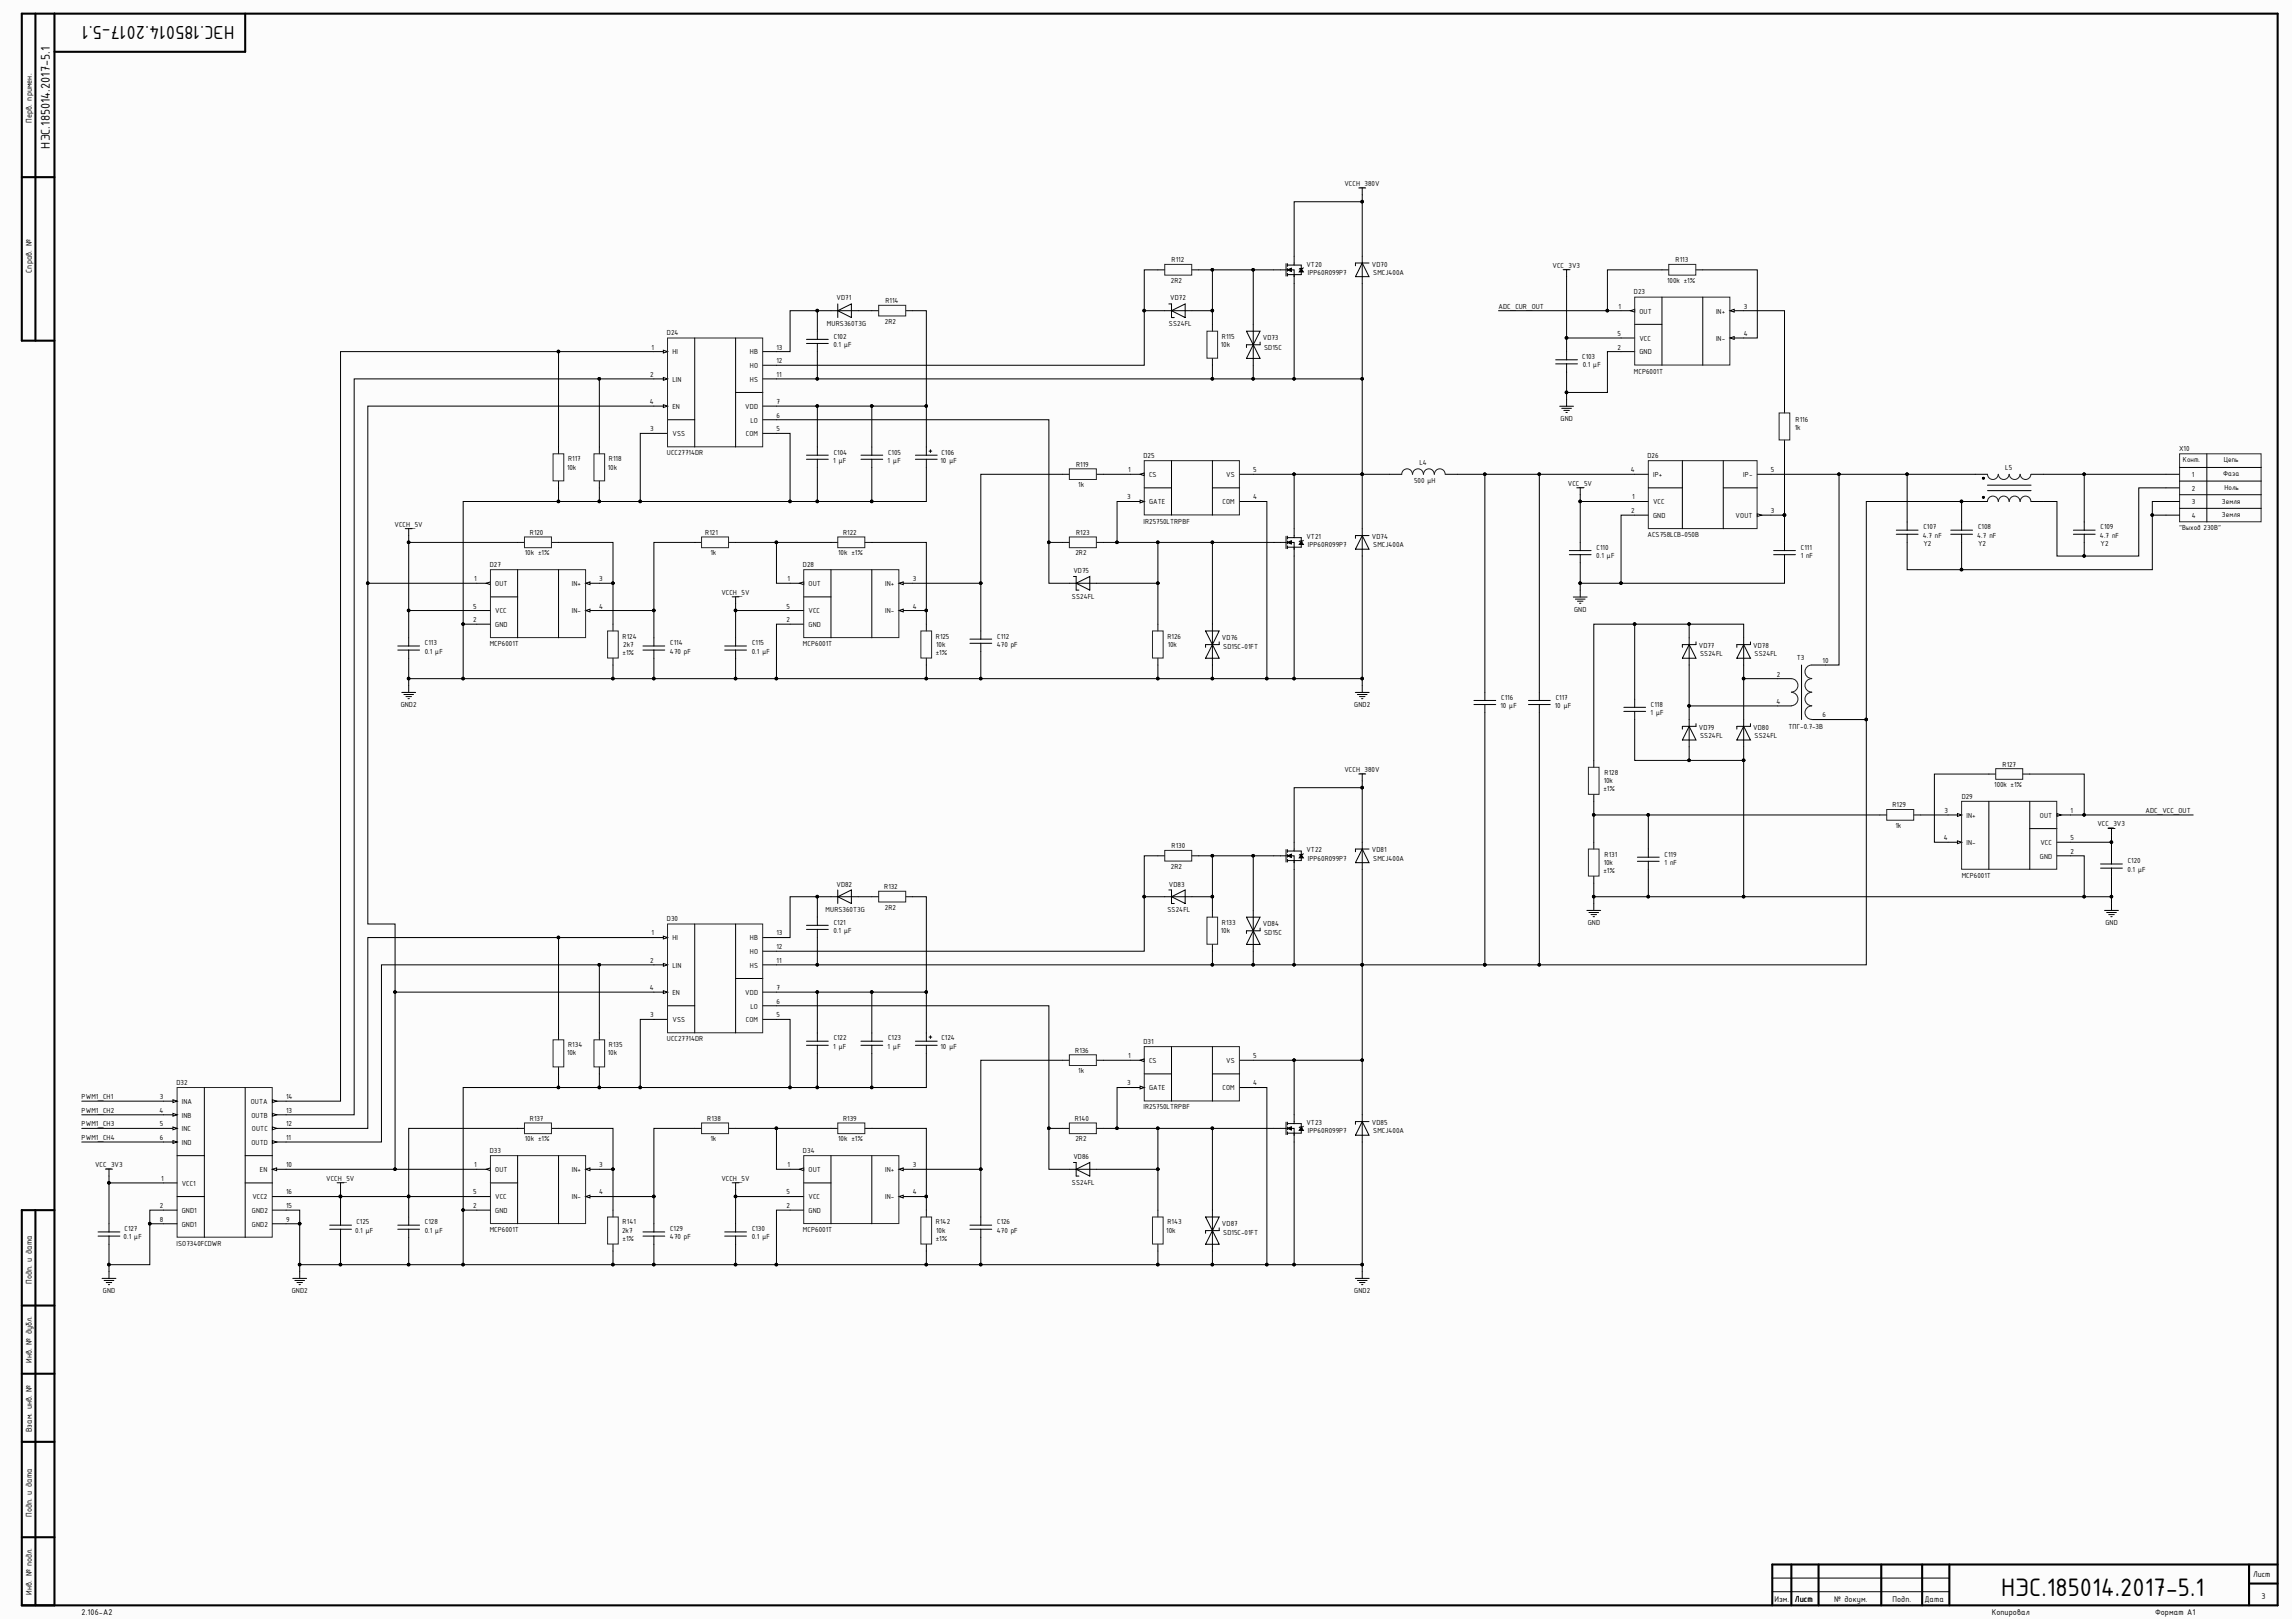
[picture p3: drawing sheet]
<svg xmlns="http://www.w3.org/2000/svg" width="841mm" height="594mm" viewBox="0 0 841 594" stroke-linecap="round" stroke-linejoin="round" font-family="sans-serif">
<defs><g id="words">
<text font-size="10" x="733" y="584.5">НЭС.185014.2017-5.1</text>
<text font-size="7.4" x="85.9" y="9.4" transform="rotate(-180 85.9 9.4)">НЭС.185014.2017-5.1</text>
<text font-size="5" x="18.3" y="54.4" transform="rotate(-90 18.3 54.4)">НЭС.185014.2017-5.1</text>
<g font-size="3.3">
<text x="11.7" y="45" transform="rotate(-90 11.7 45)">Перв. примен.</text>
<text x="11.7" y="99.8" transform="rotate(-90 11.7 99.8)">Справ. №</text>
<text x="11.7" y="470.2" transform="rotate(-90 11.7 470.2)">Подп. и дата</text>
<text x="11.7" y="499.2" transform="rotate(-90 11.7 499.2)">Инв. № дубл.</text>
<text x="11.7" y="524.6" transform="rotate(-90 11.7 524.6)">Взам. инв. №</text>
<text x="11.7" y="555.5" transform="rotate(-90 11.7 555.5)">Подп. и дата</text>
<text x="825.3" y="577.7">Лист</text>
<text x="11.7" y="584" transform="rotate(-90 11.7 584)">Инв. № подл.</text>
<text x="650.1" y="586.6">Изм.</text>
<text x="671.9" y="586.6">№ докум.</text>
<text x="693.2" y="586.6">Подп.</text>
<text x="704.9" y="586.6">Дата</text>
<text x="828.3" y="585.6">3</text>
<text x="29.9" y="591.6">2.106-A2</text>
<text x="729.6" y="591.6">Копировал</text>
<text x="789.4" y="591.6">Формат А1</text>
</g>
<text font-size="3.2" x="657.5" y="586.6">Лист</text>
<g font-size="2.9">
<text x="492.5" y="68.1">VCCH_380V</text>
<text x="429.2" y="96.1">R112</text>
<text x="478.5" y="97.6">VT20</text>
<text x="479" y="100.6">IPP60R099P7</text>
<text x="502.5" y="97.6">VD70</text>
<text x="503" y="100.6">SMCJ400A</text>
<text x="568.7" y="98">VCC_3V3</text>
<text x="613.8" y="96.1">R113</text>
<text x="428.9" y="103.6">2R2</text>
<text x="598.5" y="107.8">D23</text>
<text x="610.7" y="103.6">100k ±1%</text>
<text x="306.4" y="110">VD71</text>
<text x="324.3" y="111.1">R114</text>
<text x="428.7" y="110">VD72</text>
<text x="548.9" y="113.1">ADC_CUR_OUT</text>
<text x="592.8" y="113.1">1</text>
<text x="638.7" y="113.1">3</text>
<text x="302.9" y="119.5">MURS360T3G</text>
<text x="324.1" y="118.6">2R2</text>
<text x="428.2" y="119.5">SS24FL</text>
<text x="600.5" y="114.9">OUT</text>
<text x="628.6" y="114.9">IN+</text>
<text x="244.3" y="122.8">D24</text>
<text x="305.4" y="124.1">C102</text>
<text x="447.6" y="124.1">R115</text>
<text x="462.5" y="124.6">VD73</text>
<text x="592.5" y="123.1">5</text>
<text x="600.5" y="124.8">VCC</text>
<text x="628.6" y="124.8">IN-</text>
<text x="638.7" y="123.1">4</text>
<text x="238.6" y="128">1</text>
<text x="246.3" y="129.8">HI</text>
<text x="274.7" y="129.8">HB</text>
<text x="284.4" y="128">13</text>
<text x="305.3" y="127">0.1 μF</text>
<text x="447.2" y="127">10k</text>
<text x="463.1" y="128">SD15C</text>
<text x="579.6" y="131.5">C103</text>
<text x="592.5" y="128">2</text>
<text x="600.5" y="129.8">GND</text>
<text x="274.7" y="134.8">HO</text>
<text x="284.4" y="133">12</text>
<text x="579.7" y="134.6">0.1 μF</text>
<text x="598.5" y="136.8">MCP6001T</text>
<text x="238.2" y="138">2</text>
<text x="246.3" y="139.8">LIN</text>
<text x="274.7" y="139.8">HS</text>
<text x="284.4" y="138">11</text>
<text x="238" y="148">4</text>
<text x="246.3" y="149.8">EN</text>
<text x="273" y="149.8">VDD</text>
<text x="284.4" y="148">7</text>
<text x="274.9" y="154.8">LO</text>
<text x="284.4" y="153">6</text>
<text x="571.6" y="154.2">GND</text>
<text x="657.7" y="154.5">R116</text>
<text x="238.2" y="158">3</text>
<text x="246.3" y="159.7">VSS</text>
<text x="273.2" y="159.7">COM</text>
<text x="284.4" y="158">5</text>
<text x="657.4" y="157.5">1k</text>
<text x="244.3" y="166.8">UCC27714DR</text>
<text x="305.4" y="166.5">C104</text>
<text x="325.3" y="166.5">C105</text>
<text x="344.8" y="166.5">C106</text>
<text x="418.9" y="167.7">D25</text>
<text x="603.5" y="167.7">D26</text>
<text x="798.2" y="165.2">X10</text>
<text x="207.7" y="172">10k</text>
<text x="208.1" y="169">R117</text>
<text x="222.7" y="172">10k</text>
<text x="223.1" y="169">R118</text>
<text x="305.2" y="169.5">1 μF</text>
<text x="325.2" y="169.5">1 μF</text>
<text x="344.5" y="169.5">10 μF</text>
<text x="394.2" y="171">R119</text>
<text x="413.2" y="172.9">1</text>
<text x="459.1" y="172.9">5</text>
<text x="519.9" y="170.5">L4</text>
<text x="597.3" y="172.9">4</text>
<text x="648.7" y="172.9">5</text>
<text x="734.6" y="172">L5</text>
<text x="799.6" y="169.2">Конт.</text>
<text x="814.6" y="169.2">Цепь</text>
<text x="394.9" y="178.4">1k</text>
<text x="420.9" y="174.7">CS</text>
<text x="449.1" y="174.7">VS</text>
<text x="518" y="177">500 μH</text>
<text x="574.3" y="177.9">VCC_5V</text>
<text x="605.5" y="174.7">IP+</text>
<text x="638.6" y="174.7">IP-</text>
<text x="802.9" y="174.7">1</text>
<text x="802.9" y="179.7">2</text>
<text x="814.3" y="174.4">Фаза</text>
<text x="814.8" y="179.4">Ноль</text>
<text x="412.9" y="182.9">3</text>
<text x="420.9" y="184.8">GATE</text>
<text x="447.8" y="184.8">COM</text>
<text x="459.1" y="182.9">4</text>
<text x="597.8" y="182.9">1</text>
<text x="605.5" y="184.8">VCC</text>
<text x="802.9" y="184.8">3</text>
<text x="813.9" y="184.4">Земля</text>
<text x="418.9" y="191.8">IR25750LTRPBF</text>
<text x="597.5" y="188">2</text>
<text x="605.5" y="189.7">GND</text>
<text x="635.8" y="189.7">VOUT</text>
<text x="648.7" y="188">3</text>
<text x="802.9" y="189.7">4</text>
<text x="813.9" y="189.4">Земля</text>
<text x="144.5" y="192.9">VCCH_5V</text>
<text x="194.1" y="195.9">R120</text>
<text x="258.3" y="195.9">R121</text>
<text x="308.8" y="195.9">R122</text>
<text x="394.2" y="195.9">R123</text>
<text x="478.5" y="197.4">VT21</text>
<text x="502.5" y="197.4">VD74</text>
<text x="603.5" y="196.8">ACS758LCB-050B</text>
<text x="704.3" y="196.9">4.7 nF</text>
<text x="704.6" y="193.9">C107</text>
<text x="724.2" y="196.9">4.7 nF</text>
<text x="724.6" y="193.9">C108</text>
<text x="769.2" y="196.9">4.7 nF</text>
<text x="769.5" y="193.9">C109</text>
<text x="798.2" y="194.2">&quot;Выход 230В&quot;</text>
<text x="192.2" y="203.4">10k ±1%</text>
<text x="260.3" y="203.4">1k</text>
<text x="307" y="203.4">10k ±1%</text>
<text x="393.9" y="203.4">2R2</text>
<text x="479" y="200.4">IPP60R099P7</text>
<text x="503" y="200.4">SMCJ400A</text>
<text x="584.8" y="201.4">C110</text>
<text x="659.7" y="201.4">C111</text>
<text x="704.6" y="199.9">Y2</text>
<text x="724.6" y="199.9">Y2</text>
<text x="769.5" y="199.9">Y2</text>
<text x="179.4" y="207.7">D27</text>
<text x="294.1" y="207.7">D28</text>
<text x="393.2" y="209.9">VD75</text>
<text x="584.7" y="204.4">0.1 μF</text>
<text x="659.6" y="204.4">1 nF</text>
<text x="173.7" y="212.9">1</text>
<text x="181.4" y="214.7">OUT</text>
<text x="209.5" y="214.7">IN+</text>
<text x="219.5" y="212.9">3</text>
<text x="288.5" y="212.9">1</text>
<text x="296.2" y="214.7">OUT</text>
<text x="324.2" y="214.7">IN+</text>
<text x="334.4" y="212.9">3</text>
<text x="264.2" y="217.8">VCCH_5V</text>
<text x="392.7" y="219.4">SS24FL</text>
<text x="173.3" y="227.9">2</text>
<text x="173.3" y="222.9">5</text>
<text x="181.4" y="224.7">VCC</text>
<text x="209.5" y="224.7">IN-</text>
<text x="219.5" y="222.9">4</text>
<text x="288.1" y="227.9">2</text>
<text x="288.1" y="222.9">5</text>
<text x="296.2" y="224.7">VCC</text>
<text x="324.2" y="224.7">IN-</text>
<text x="334.4" y="222.9">4</text>
<text x="576.6" y="224">GND</text>
<text x="181.4" y="229.6">GND</text>
<text x="228.1" y="233.9">R124</text>
<text x="296.2" y="229.6">GND</text>
<text x="342.8" y="233.9">R125</text>
<text x="365.3" y="233.9">C112</text>
<text x="427.7" y="233.9">R126</text>
<text x="155.6" y="239.4">0.1 μF</text>
<text x="155.6" y="236.3">C113</text>
<text x="179.4" y="236.7">MCP6001T</text>
<text x="228.1" y="239.9">±1%</text>
<text x="228.3" y="236.8">2k7</text>
<text x="245.4" y="239.4">470 pF</text>
<text x="245.5" y="236.3">C114</text>
<text x="275.4" y="239.4">0.1 μF</text>
<text x="275.5" y="236.3">C115</text>
<text x="294.1" y="236.7">MCP6001T</text>
<text x="342.8" y="239.9">±1%</text>
<text x="342.9" y="236.8">10k</text>
<text x="365.1" y="236.8">470 pF</text>
<text x="427.7" y="236.8">10k</text>
<text x="447.6" y="234.4">VD76</text>
<text x="448.1" y="237.8">SD15C-01FT</text>
<text x="622.3" y="237.3">VD77</text>
<text x="642.2" y="237.3">VD78</text>
<text x="622.8" y="240.4">SS24FL</text>
<text x="642.7" y="240.4">SS24FL</text>
<text x="658.2" y="241.8">T3</text>
<text x="667.6" y="242.8">10</text>
<text x="650.9" y="247.8">2</text>
<text x="549.9" y="256.3">C116</text>
<text x="569.9" y="256.3">C117</text>
<text x="650.7" y="257.8">4</text>
<text x="146.8" y="259">GND2</text>
<text x="496.1" y="259">GND2</text>
<text x="549.6" y="259.3">10 μF</text>
<text x="569.5" y="259.3">10 μF</text>
<text x="604.6" y="261.8">1 μF</text>
<text x="604.8" y="258.8">C118</text>
<text x="667.6" y="262.8">6</text>
<text x="622.3" y="267.3">VD79</text>
<text x="642.2" y="267.3">VD80</text>
<text x="655.1" y="267.1">ТПГ-0.7-3В</text>
<text x="622.8" y="270.3">SS24FL</text>
<text x="642.7" y="270.3">SS24FL</text>
<text x="733.5" y="280.8">R127</text>
<text x="492.5" y="282.7">VCCH_380V</text>
<text x="587.4" y="286.8">10k</text>
<text x="587.8" y="283.7">R128</text>
<text x="587.4" y="289.7">±1%</text>
<text x="718.6" y="292.5">D29</text>
<text x="730.5" y="288.3">100k ±1%</text>
<text x="693.2" y="295.7">R129</text>
<text x="712.2" y="297.8">3</text>
<text x="720.4" y="299.5">IN+</text>
<text x="747.2" y="299.5">OUT</text>
<text x="758.5" y="297.8">1</text>
<text x="785.9" y="297.8">ADC_VCC_OUT</text>
<text x="694.3" y="303.3">1k</text>
<text x="768.3" y="302.7">VCC_3V3</text>
<text x="429.2" y="310.7">R130</text>
<text x="712.1" y="307.7">4</text>
<text x="720.4" y="309.5">IN-</text>
<text x="747.4" y="309.5">VCC</text>
<text x="758.5" y="307.7">5</text>
<text x="478.5" y="312.2">VT22</text>
<text x="479" y="315.3">IPP60R099P7</text>
<text x="502.5" y="312.2">VD81</text>
<text x="503" y="315.3">SMCJ400A</text>
<text x="587.4" y="316.7">10k</text>
<text x="587.8" y="313.7">R131</text>
<text x="609.7" y="313.7">C119</text>
<text x="609.7" y="316.7">1 nF</text>
<text x="747.2" y="314.5">GND</text>
<text x="758.5" y="312.7">2</text>
<text x="779.4" y="316.2">C120</text>
<text x="428.9" y="318.2">2R2</text>
<text x="587.4" y="319.7">±1%</text>
<text x="718.6" y="321.5">MCP6001T</text>
<text x="779.3" y="319.2">0.1 μF</text>
<text x="306.4" y="324.7">VD82</text>
<text x="323.9" y="325.7">R132</text>
<text x="428.2" y="324.7">VD83</text>
<text x="302.4" y="334.2">MURS360T3G</text>
<text x="324.1" y="333.2">2R2</text>
<text x="427.7" y="334.2">SS24FL</text>
<text x="244.3" y="337.4">D30</text>
<text x="305.3" y="341.7">0.1 μF</text>
<text x="305.4" y="338.7">C121</text>
<text x="447.2" y="341.7">10k</text>
<text x="447.6" y="338.7">R133</text>
<text x="462.5" y="339.2">VD84</text>
<text x="581.6" y="338.8">GND</text>
<text x="771.2" y="338.8">GND</text>
<text x="238.6" y="342.6">1</text>
<text x="246.3" y="344.4">HI</text>
<text x="274.7" y="344.4">HB</text>
<text x="284.4" y="347.6">12</text>
<text x="284.4" y="342.6">13</text>
<text x="463.1" y="342.6">SD15C</text>
<text x="238.2" y="352.6">2</text>
<text x="274.7" y="349.4">HO</text>
<text x="284.4" y="352.6">11</text>
<text x="246.3" y="354.4">LIN</text>
<text x="274.7" y="354.4">HS</text>
<text x="238" y="362.7">4</text>
<text x="246.3" y="364.4">EN</text>
<text x="273" y="364.4">VDD</text>
<text x="284.4" y="362.7">7</text>
<text x="274.9" y="369.4">LO</text>
<text x="284.4" y="367.7">6</text>
<text x="238.2" y="372.6">3</text>
<text x="246.3" y="374.4">VSS</text>
<text x="273.2" y="374.4">COM</text>
<text x="284.4" y="372.6">5</text>
<text x="208.1" y="383.6">R134</text>
<text x="223.1" y="383.6">R135</text>
<text x="244.3" y="381.4">UCC27714DR</text>
<text x="305.4" y="381.1">C122</text>
<text x="325.3" y="381.1">C123</text>
<text x="344.8" y="381.1">C124</text>
<text x="418.9" y="382.4">D31</text>
<text x="207.7" y="386.6">10k</text>
<text x="222.7" y="386.6">10k</text>
<text x="305.2" y="384.1">1 μF</text>
<text x="325.2" y="384.1">1 μF</text>
<text x="344.5" y="384.1">10 μF</text>
<text x="393.9" y="385.6">R136</text>
<text x="413.2" y="387.6">1</text>
<text x="420.9" y="389.4">CS</text>
<text x="449.1" y="389.4">VS</text>
<text x="459.1" y="387.6">5</text>
<text x="394.9" y="393.1">1k</text>
<text x="64.6" y="397.3">D32</text>
<text x="412.9" y="397.6">3</text>
<text x="420.9" y="399.3">GATE</text>
<text x="447.8" y="399.3">COM</text>
<text x="459.1" y="397.6">4</text>
<text x="29.9" y="402.6">PWM1_CH1</text>
<text x="29.9" y="407.5">PWM1_CH2</text>
<text x="58.4" y="407.5">4</text>
<text x="58.6" y="402.6">3</text>
<text x="66.6" y="404.3">INA</text>
<text x="91.9" y="404.3">OUTA</text>
<text x="104.8" y="407.5">13</text>
<text x="104.8" y="402.6">14</text>
<text x="418.9" y="406.4">IR25750LTRPBF</text>
<text x="29.9" y="412.5">PWM1_CH3</text>
<text x="58.6" y="412.5">5</text>
<text x="66.6" y="409.3">INB</text>
<text x="92.1" y="409.3">OUTB</text>
<text x="104.8" y="412.5">12</text>
<text x="194.1" y="410.5">R137</text>
<text x="259.1" y="410.5">R138</text>
<text x="308.8" y="410.5">R139</text>
<text x="393.7" y="410.5">R140</text>
<text x="478.5" y="412">VT23</text>
<text x="502.5" y="412">VD85</text>
<text x="29.9" y="417.5">PWM1_CH4</text>
<text x="58.6" y="417.5">6</text>
<text x="66.6" y="414.3">INC</text>
<text x="66.6" y="419.3">IND</text>
<text x="92.1" y="419.3">OUTD</text>
<text x="92.3" y="414.3">OUTC</text>
<text x="104.8" y="417.5">11</text>
<text x="192.2" y="418">10k ±1%</text>
<text x="260.3" y="418">1k</text>
<text x="307" y="418">10k ±1%</text>
<text x="393.9" y="418">2R2</text>
<text x="479" y="415.1">IPP60R099P7</text>
<text x="503" y="415.1">SMCJ400A</text>
<text x="179.4" y="422.3">D33</text>
<text x="294.1" y="422.3">D34</text>
<text x="393.2" y="424.5">VD86</text>
<text x="34.8" y="427.5">VCC_3V3</text>
<text x="95.2" y="429.3">EN</text>
<text x="104.8" y="427.5">10</text>
<text x="173.7" y="427.5">1</text>
<text x="181.4" y="429.3">OUT</text>
<text x="209.5" y="429.3">IN+</text>
<text x="219.5" y="427.5">3</text>
<text x="288.5" y="427.5">1</text>
<text x="296.2" y="429.3">OUT</text>
<text x="324.2" y="429.3">IN+</text>
<text x="334.4" y="427.5">3</text>
<text x="59" y="432.5">1</text>
<text x="66.6" y="434.3">VCC1</text>
<text x="104.8" y="437.5">16</text>
<text x="119.5" y="432.5">VCCH_5V</text>
<text x="173.3" y="437.5">5</text>
<text x="219.5" y="437.5">4</text>
<text x="264.2" y="432.5">VCCH_5V</text>
<text x="288.1" y="437.5">5</text>
<text x="334.4" y="437.5">4</text>
<text x="392.7" y="434">SS24FL</text>
<text x="58.6" y="442.5">2</text>
<text x="92.4" y="439.2">VCC2</text>
<text x="104.8" y="442.5">15</text>
<text x="173.3" y="442.5">2</text>
<text x="181.4" y="439.2">VCC</text>
<text x="209.5" y="439.2">IN-</text>
<text x="288.1" y="442.5">2</text>
<text x="296.2" y="439.2">VCC</text>
<text x="324.2" y="439.2">IN-</text>
<text x="58.6" y="447.5">8</text>
<text x="66.6" y="444.2">GND1</text>
<text x="66.6" y="449.3">GND1</text>
<text x="92.3" y="449.3">GND2</text>
<text x="92.3" y="444.2">GND2</text>
<text x="104.8" y="447.5">9</text>
<text x="130.6" y="448.5">C125</text>
<text x="155.6" y="448.5">C128</text>
<text x="181.4" y="444.2">GND</text>
<text x="228.1" y="448.5">R141</text>
<text x="296.2" y="444.2">GND</text>
<text x="342.8" y="448.5">R142</text>
<text x="365.3" y="448.5">C126</text>
<text x="427.7" y="448.5">R143</text>
<text x="447.6" y="449">VD87</text>
<text x="45.3" y="453.9">0.1 μF</text>
<text x="45.6" y="451">C127</text>
<text x="130.1" y="451.5">0.1 μF</text>
<text x="155.6" y="451.5">0.1 μF</text>
<text x="179.4" y="451.3">MCP6001T</text>
<text x="227.9" y="451.5">2k7</text>
<text x="228.1" y="454.5">±1%</text>
<text x="245.4" y="453.9">470 pF</text>
<text x="245.5" y="451">C129</text>
<text x="275.4" y="453.9">0.1 μF</text>
<text x="275.5" y="451">C130</text>
<text x="294.1" y="451.3">MCP6001T</text>
<text x="342.8" y="454.5">±1%</text>
<text x="342.9" y="451.5">10k</text>
<text x="365.1" y="451.5">470 pF</text>
<text x="427.2" y="451.5">10k</text>
<text x="448.1" y="452.5">SD15C-01FT</text>
<text x="64.6" y="456.3">ISO7340FCDWR</text>
<text x="37.7" y="473.6">GND</text>
<text x="106.9" y="473.6">GND2</text>
<text x="496.1" y="473.6">GND2</text>
</g>
</g></defs>
<path d="M0 0h839.2v592.9h-839.2z" fill="#fcfcfc"/>
<g fill="none" stroke="#000" stroke-width=".76">
<path d="M13 5v119.8M19.9 5v583M89.8 5v14h-69.9M8 64.9h11.9M19.9 124.8h-11.9v-119.8h826.3v583h-826.3v-144.8h11.9M13 443.2v144.8M8 478.2h11.9M8 503.1h11.9M8 528.1h11.9M8 563h11.9M656.2 573v15M666.1 573v15"/>
<path d="M689.1 573v15M704.1 573v15M714.1 573v15M823.8 573v15M823.8 580h10.5M834.3 573h-185.1v15"/>
</g>
<path d="M74.9 398.3v54.9M89.8 398.3v54.9M59.9 403.3h5M59.9 433.3h5M59.9 443.2h5M649.2 578h64.9M649.2 583h64.9" fill="none" stroke="#000" stroke-width=".37"/>
<path d="M64.9 398.3h34.8v54.8h-34.8z" fill="none" stroke="#262626" stroke-width=".37"/>
<path d="M63.3 402.8l1.6 .5-1.6 .5z" fill="#fcfcfc"/>
<path d="M59.9 408.3h5M63.3 402.8l1.6 .5-1.6 .5z" fill="none" stroke="#000" stroke-width=".37"/>
<path d="M63.3 407.8l1.6 .5-1.6 .5z" fill="#fcfcfc"/>
<path d="M59.9 413.3h5M63.3 407.8l1.6 .5-1.6 .5z" fill="none" stroke="#000" stroke-width=".37"/>
<path d="M63.3 412.8l1.6 .5-1.6 .5z" fill="#fcfcfc"/>
<path d="M59.9 418.3h5M63.3 412.8l1.6 .5-1.6 .5z" fill="none" stroke="#000" stroke-width=".37"/>
<path d="M63.3 417.8l1.6 .5-1.6 .5z" fill="#fcfcfc"/>
<path d="M63.3 417.8l1.6 .5-1.6 .5zM99.8 428.3h5M59.9 448.2h5M99.8 448.2h5" fill="none" stroke="#000" stroke-width=".37"/>
<path d="M99.8 428.3l1.5-.5v1z" fill="#fcfcfc"/>
<path d="M99.8 418.3h5M99.8 428.3l1.5-.5v1z" fill="none" stroke="#000" stroke-width=".37"/>
<path d="M99.8 417.8l1.5 .5-1.5 .5z" fill="#fcfcfc"/>
<path d="M99.8 417.8l1.5 .5-1.5 .5zM99.8 413.3h5" fill="none" stroke="#000" stroke-width=".37"/>
<path d="M99.8 412.8l1.5 .5-1.5 .5z" fill="#fcfcfc"/>
<path d="M99.8 412.8l1.5 .5-1.5 .5zM99.8 408.3h5" fill="none" stroke="#000" stroke-width=".37"/>
<path d="M99.8 407.8l1.5 .5-1.5 .5z" fill="#fcfcfc"/>
<path d="M99.8 407.8l1.5 .5-1.5 .5zM99.8 403.3h5" fill="none" stroke="#000" stroke-width=".37"/>
<path d="M99.8 402.8l1.5 .5-1.5 .5z" fill="#fcfcfc"/>
<g fill="none" stroke="#000" stroke-width=".37">
<path d="M414.2 388.3h4.9M29.9 403.3h30M29.9 408.3h30M29.9 413.3h30M29.9 418.3h30M99.8 402.8l1.5 .5-1.5 .5zM391.7 413.3h-7.5v15h39.9v17.4M401.7 413.3h22.4M444.1 413.3h-20v15M471.1 413.3h-27v44.9M471.1 411v4.6M471.5 413.3l1.5-.6v1.2z"/>
<path d="M471.6 411v1M471.6 412.8v1M471.6 414.5v1.1M471.6 413.3h2.5v2.5M474.1 408.3v3.2h-2.5M474.1 415v48.2M474.1 411.5h2.6v1.3M476.7 412.8l.7 1.2h-1.5zM476.7 414v1h-5.1M477.4 412.5l-1.5 .5M38.7 428.2h2.5M39.9 428.2v5.1"/>
<path d="M59.9 433.3h-20v17.9M64.9 438.3h10M64.9 423.3h10M89.8 423.3h10M89.8 433.3h10M99.8 438.3h24.9v10.4M123.5 433.2h2.5M124.7 433.2v2.5M393.2 425.8h1v5h1M394.2 428.3l5-2.5v5zM35.9 452.7h8M35.9 451.2h8"/>
<path d="M54.9 448.2v15h-15v-10.5M59.9 443.2h-5v5h5M99.8 443.2h10v5h-5M109.8 448.2v20M120.8 450.2h7.9M120.8 448.7h7.9M124.7 450.2v13h-14.9M424.1 455.7v7.5h20M441.6 445.7h5l-2.5 5zM444.1 450.7l2.5 5h-5zM446.6 449.7v1h-5v1M37.4 468.2h5.1"/>
<path d="M38.2 469h3.5M38.9 469.7h2M39.7 470.5h.5M39.9 463.2v5M107.3 468.2h5M108 469h3.6M108.8 469.7h2M109.5 470.5h.5"/>
</g>
<g fill="#000" stroke="#000" stroke-width=".37">
<circle cx="384.2" cy="413.2" r=".47"/>
<circle cx="409.1" cy="413.2" r=".47"/>
<circle cx="424.1" cy="413.2" r=".47"/>
<circle cx="444.1" cy="413.2" r=".47"/>
<circle cx="39.9" cy="433.2" r=".47"/>
<circle cx="124.7" cy="438.2" r=".47"/>
<circle cx="424.1" cy="428.2" r=".47"/>
<circle cx="54.8" cy="448.2" r=".47"/>
<circle cx="109.7" cy="448.2" r=".47"/>
<circle cx="39.9" cy="463.2" r=".47"/>
<circle cx="109.7" cy="463.2" r=".47"/>
<circle cx="124.7" cy="463.2" r=".47"/>
<circle cx="424.1" cy="463.2" r=".47"/>
<circle cx="444.1" cy="463.2" r=".47"/>
<circle cx="474" cy="463.2" r=".47"/>
</g>
<path d="M471.5 413.3l1.5-.6v1.2zM476.7 412.8l.7 1.2h-1.5z" fill="#000"/>
<path d="M391.7 411.3h9.9v3.9h-9.9zM422.2 445.7h3.9v10h-3.9z" fill="none" stroke="#262626" stroke-width=".37"/>
<path d="M417.6 388.3l1.5-.5v1z" fill="#fcfcfc"/>
<path d="M414.2 398.3h4.9M417.6 388.3l1.5-.5v1z" fill="none" stroke="#000" stroke-width=".37"/>
<path d="M417.6 397.8l1.5 .5-1.5 .5z" fill="#fcfcfc"/>
<path d="M414.2 398.3h-5v15M417.6 397.8l1.5 .5-1.5 .5zM419.1 393.3h10M429.1 383.3v20M444.1 383.3v20M444.1 393.3h10M454.1 398.3h10v64.9M454.1 388.3h20v20M474.1 388.3h24.9v20M499 418.3v44.9h-54.9v-5M329.3 438.3h5" fill="none" stroke="#000" stroke-width=".37"/>
<path d="M419.1 383.3h34.9v19.9h-34.9z" fill="none" stroke="#262626" stroke-width=".37"/>
<g fill="#000" stroke="#000" stroke-width=".37">
<circle cx="474" cy="388.3" r=".47"/>
<circle cx="499" cy="388.3" r=".47"/>
<circle cx="409.1" cy="413.2" r=".47"/>
<circle cx="444.1" cy="463.2" r=".47"/>
<circle cx="464" cy="463.2" r=".47"/>
<circle cx="474" cy="463.2" r=".47"/>
<circle cx="499" cy="463.2" r=".47"/>
</g>
<path d="M329.3 438.3l1.6-.6v1.1z" fill="#fcfcfc"/>
<path d="M329.3 438.3l1.6-.6v1.1zM329.3 428.3h5M289.4 443.2h5" fill="none" stroke="#000" stroke-width=".37"/>
<path d="M329.3 428.3l1.6-.5v1z" fill="#fcfcfc"/>
<path d="M289.4 428.3h5M329.3 428.3l1.6-.5v1z" fill="none" stroke="#000" stroke-width=".37"/>
<path d="M292.9 428.3l1.5-.5v1z" fill="#fcfcfc"/>
<g fill="none" stroke="#000" stroke-width=".37">
<path d="M304.4 413.3h-20v15h5M319.3 413.3h20v25M214.6 438.3h4.9M269.5 435.7v2.6M292.9 428.3l1.5-.5v1zM294.4 438.3h-24.9v12.9M294.4 433.3h10M304.4 423.3v24.9M319.3 423.3v24.9M334.3 438.3h5v4.9M359.3 428.3v17.4M265.5 452.7h7.9"/>
<path d="M265.5 451.2h7.9M269.5 452.7v10.5h14.9M289.4 443.2h-5v20h54.9M359.3 453.2v10h-20v-5"/>
</g>
<path d="M294.4 423.3h34.9v24.8h-34.9z" fill="none" stroke="#262626" stroke-width=".37"/>
<g fill="#000" stroke="#000" stroke-width=".37">
<circle cx="284.4" cy="413.2" r=".47"/>
<circle cx="269.4" cy="438.2" r=".47"/>
<circle cx="339.3" cy="438.2" r=".47"/>
<circle cx="359.2" cy="428.2" r=".47"/>
<circle cx="269.4" cy="463.2" r=".47"/>
<circle cx="284.4" cy="463.2" r=".47"/>
<circle cx="339.3" cy="463.2" r=".47"/>
<circle cx="359.2" cy="463.2" r=".47"/>
</g>
<path d="M214.6 438.3l1.5-.6v1.1z" fill="#fcfcfc"/>
<path d="M214.6 438.3l1.5-.6v1.1zM214.6 428.3h4.9M174.7 443.2h4.9" fill="none" stroke="#000" stroke-width=".37"/>
<path d="M214.6 428.3l1.5-.5v1z" fill="#fcfcfc"/>
<path d="M174.7 428.3h4.9M214.6 428.3l1.5-.5v1z" fill="none" stroke="#000" stroke-width=".37"/>
<path d="M178.1 428.3l1.5-.5v1z" fill="#fcfcfc"/>
<g fill="none" stroke="#000" stroke-width=".37">
<path d="M239.5 343.4h5M391.7 388.3h-32.4v40h-25M401.7 388.3h12.5M189.6 413.3h2.5M202.1 413.3h2.5M254.5 413.3h2.5M267 413.3h17.4M499 410.8l2.5 5h-5zM499 408.3v10M501.5 410.8h-5v1M178.1 428.3l1.5-.5v1zM179.6 438.3h-29.9v10.4"/>
<path d="M179.6 433.3h10M189.6 423.3v24.9M204.6 423.3v24.9M145.7 450.2h8M145.7 448.7h8M149.7 450.2v13h20M174.7 443.2h-5v20h54.8M224.5 455.7v7.5h15v-7.5M224.5 443.2v2.5M239.5 463.2h30M359.3 463.2h64.8"/>
</g>
<path d="M391.7 386.3h9.9v4h-9.9zM192.1 411.3h9.9v3.9h-9.9zM257 411.3h9.9v3.9h-9.9zM179.6 423.3h34.9v24.8h-34.9zM222.6 445.7h3.9v10h-3.9z" fill="none" stroke="#262626" stroke-width=".37"/>
<g fill="#000" stroke="#000" stroke-width=".37">
<circle cx="284.4" cy="413.2" r=".47"/>
<circle cx="149.7" cy="438.2" r=".47"/>
<circle cx="359.2" cy="428.2" r=".47"/>
<circle cx="169.6" cy="443.2" r=".47"/>
<circle cx="149.7" cy="463.2" r=".47"/>
<circle cx="169.6" cy="463.2" r=".47"/>
<circle cx="224.5" cy="463.2" r=".47"/>
<circle cx="239.5" cy="463.2" r=".47"/>
<circle cx="269.4" cy="463.2" r=".47"/>
<circle cx="359.2" cy="463.2" r=".47"/>
<circle cx="424.1" cy="463.2" r=".47"/>
</g>
<path d="M243 342.9l1.5 .5-1.5 .5z" fill="#fcfcfc"/>
<path d="M239.5 353.4h5M243 342.9l1.5 .5-1.5 .5z" fill="none" stroke="#000" stroke-width=".37"/>
<path d="M243 352.9l1.5 .5-1.5 .5z" fill="#fcfcfc"/>
<path d="M243 352.9l1.5 .5-1.5 .5zM239.5 373.4h5M239.5 363.4h5" fill="none" stroke="#000" stroke-width=".37"/>
<path d="M243 362.9l1.5 .5-1.5 .5z" fill="#fcfcfc"/>
<g fill="none" stroke="#000" stroke-width=".37">
<path d="M414.2 173.7h4.9M391.7 198.7h-7.5v14.9h39.9v17.5M401.7 198.7h22.4M444.1 198.7h-20v14.9M471.1 198.7h-27v44.9M471.1 196.4v4.5M471.5 198.7l1.5-.6v1.2zM471.6 196.4v1M471.6 198.2v1M471.6 199.9v1M471.6 198.7h2.5v2.5M474.1 193.7v3.2h-2.5"/>
<path d="M474.1 196.9h2.6v1.3M476.7 198.2l.7 1.2h-1.5zM476.7 199.4v1h-5.1M477.4 197.9l-1.5 .5M393.2 211.1h1v5h1M394.2 213.6l5-2.5v5zM474.1 200.4v48.2M441.6 231.1h5l-2.5 5zM444.1 236.1l2.5 5h-5zM446.6 235.1v1h-5v1M424.1 241.1v7.5h20M426.6 313.5h-7.5v14.9h25v-14.9h-7.5"/>
<path d="M444.1 313.5h15v39.9h-15v-7.5M459.1 313.5h12M471.1 311.2v4.5M471.5 313.5l1.5-.6v1.2zM471.6 311.2v1M471.6 312.9v1.1M471.6 314.7v1M471.6 311.7h2.5v-23.2h24.9v64.9h-24.9M471.6 313.5h2.5v2.5M474.1 315.2v38.2h-15M474.1 311.7h2.6v1.2M476.7 312.9l.7 1.3h-1.5z"/>
<path d="M476.7 314.2v1h-5.1M477.4 312.7l-1.5 .5M499 311l2.5 5h-5zM501.5 311h-5v1M254.5 338.4v39.9M269.5 338.4v39.9M295.4 338.9h8M299.4 328.4v10.5M306.9 328.4l5-2.4v4.9zM306.9 326v4.9M321.9 328.4h-32.5v15h-10M331.8 328.4h7.5v35"/>
<path d="M419.1 328.4v20h-139.7M428.1 326h1v4.9h1M429.1 328.4l5-2.4v4.9zM444.1 328.4v7.5M456.6 335.9h5l-2.5 5zM461.6 339.9v1h-5v1M204.6 343.4h-69.9v69.9h-29.9M219.5 353.4h-79.8v64.9h-34.9M239.5 353.4h-20v27.5M239.5 343.4h-34.9v37.5M269.5 358.4h9.9M295.4 340.4h8"/>
<path d="M299.4 340.4v13h-20M299.4 353.4h144.7M459.1 340.9l2.5 5h-5zM499 353.4v34.9M239.5 373.4h-5v24.9h-15v-7.5M239.5 363.4h-94.8v64.9M243 362.9l1.5 .5-1.5 .5zM244.5 368.4h10M279.4 373.4h10v24.9h29.9v-15.4M279.4 363.4h39.9v18M279.4 368.4h104.8v44.9M299.4 363.4v18"/>
<path d="M319.3 363.4h20v18M340.3 379.8h1M340.8 379.4v.9M204.6 390.8v7.5h14.9M204.6 398.3h-34.9v44.9M234.5 398.3h54.9M295.4 381.4h8M295.4 382.9h8M299.4 382.9v15.4M315.4 381.4h8M315.4 382.9h8M335.3 381.4h8"/>
<path d="M335.3 382.9h8M339.3 382.9v15.4h-20M189.6 413.3h-39.9v25h-25v-2.6M204.6 413.3h19.9v29.9M254.5 413.3h-15v34.9M304.4 413.3h2.5M316.9 413.3h2.4M104.8 428.3h69.9M219.5 438.3h20M219.5 428.3h5M268.2 433.2h2.5M269.5 433.2v2.5"/>
<path d="M339.3 443.2v2.5M339.3 455.7v2.5M124.7 463.2h25M496.5 468.2h5M497.2 469h3.6M498 469.7h2M498.7 470.5h.5M499 463.2v5"/>
</g>
<path d="M391.7 196.7h9.9v3.9h-9.9zM422.2 231.1h3.9v9.9h-3.9zM426.6 311.5h9.9v3.9h-9.9zM244.5 338.4h34.9v39.9h-34.9zM321.9 326.4h9.9v4h-9.9zM442.1 335.9h3.9v9.9h-3.9zM202.6 380.9h3.9v9.9h-3.9zM217.6 380.9h3.9v9.9h-3.9zM306.9 411.3h9.9v3.9h-9.9zM337.3 445.7h3.9v10h-3.9z" fill="none" stroke="#262626" stroke-width=".37"/>
<g fill="#000" stroke="#000" stroke-width=".37">
<circle cx="384.2" cy="198.6" r=".47"/>
<circle cx="409.1" cy="198.6" r=".47"/>
<circle cx="424.1" cy="198.6" r=".47"/>
<circle cx="444.1" cy="198.6" r=".47"/>
<circle cx="424.1" cy="213.6" r=".47"/>
<circle cx="424.1" cy="248.5" r=".47"/>
<circle cx="444.1" cy="248.5" r=".47"/>
<circle cx="474" cy="248.5" r=".47"/>
<circle cx="499" cy="288.5" r=".47"/>
<circle cx="444.1" cy="313.4" r=".47"/>
<circle cx="459" cy="313.4" r=".47"/>
<circle cx="299.4" cy="328.4" r=".47"/>
<circle cx="419.1" cy="328.4" r=".47"/>
<circle cx="444.1" cy="328.4" r=".47"/>
<circle cx="204.6" cy="343.4" r=".47"/>
<circle cx="219.5" cy="353.4" r=".47"/>
<circle cx="299.4" cy="353.4" r=".47"/>
<circle cx="444.1" cy="353.4" r=".47"/>
<circle cx="459" cy="353.4" r=".47"/>
<circle cx="474" cy="353.4" r=".47"/>
<circle cx="499" cy="353.4" r=".47"/>
<circle cx="144.7" cy="363.3" r=".47"/>
<circle cx="299.4" cy="363.3" r=".47"/>
<circle cx="319.3" cy="363.3" r=".47"/>
<circle cx="339.3" cy="363.3" r=".47"/>
<circle cx="204.6" cy="398.3" r=".47"/>
<circle cx="219.5" cy="398.3" r=".47"/>
<circle cx="234.5" cy="398.3" r=".47"/>
<circle cx="289.4" cy="398.3" r=".47"/>
<circle cx="299.4" cy="398.3" r=".47"/>
<circle cx="319.3" cy="398.3" r=".47"/>
<circle cx="499" cy="388.3" r=".47"/>
<circle cx="384.2" cy="413.2" r=".47"/>
<circle cx="124.7" cy="438.2" r=".47"/>
<circle cx="144.7" cy="428.2" r=".47"/>
<circle cx="149.7" cy="438.2" r=".47"/>
<circle cx="224.5" cy="428.2" r=".47"/>
<circle cx="239.5" cy="438.2" r=".47"/>
<circle cx="169.6" cy="443.2" r=".47"/>
<circle cx="124.7" cy="463.2" r=".47"/>
<circle cx="149.7" cy="463.2" r=".47"/>
<circle cx="499" cy="463.2" r=".47"/>
</g>
<path d="M471.5 198.7l1.5-.6v1.2zM476.7 198.2l.7 1.2h-1.5zM471.5 313.5l1.5-.6v1.2zM476.7 312.9l.7 1.3h-1.5z" fill="#000"/>
<path d="M417.6 173.7l1.5-.5v1z" fill="#fcfcfc"/>
<path d="M417.6 173.7l1.5-.5v1zM414.2 183.7h4.9" fill="none" stroke="#000" stroke-width=".37"/>
<path d="M417.6 183.2l1.5 .5-1.5 .5z" fill="#fcfcfc"/>
<path d="M419.1 178.7h10M429.1 168.7v20M444.1 168.7v20M444.1 178.7h10M454.1 173.7h20v20M474.1 173.7h24.9v20M414.2 183.7h-5v15M417.6 183.2l1.5 .5-1.5 .5zM454.1 183.7h10v64.9M499 203.7v44.9h-54.9v-5M329.3 223.6h5" fill="none" stroke="#000" stroke-width=".37"/>
<path d="M419.1 168.7h34.9v19.9h-34.9z" fill="none" stroke="#262626" stroke-width=".37"/>
<g fill="#000" stroke="#000" stroke-width=".37">
<circle cx="474" cy="173.7" r=".47"/>
<circle cx="499" cy="173.7" r=".47"/>
<circle cx="409.1" cy="198.6" r=".47"/>
<circle cx="444.1" cy="248.5" r=".47"/>
<circle cx="464" cy="248.5" r=".47"/>
<circle cx="474" cy="248.5" r=".47"/>
<circle cx="499" cy="248.5" r=".47"/>
</g>
<path d="M329.3 223.6l1.6-.5v1z" fill="#fcfcfc"/>
<path d="M329.3 213.6h5M289.4 228.6h5M329.3 223.6l1.6-.5v1z" fill="none" stroke="#000" stroke-width=".37"/>
<path d="M329.3 213.6l1.6-.5v1z" fill="#fcfcfc"/>
<path d="M289.4 213.6h5M329.3 213.6l1.6-.5v1z" fill="none" stroke="#000" stroke-width=".37"/>
<path d="M292.9 213.6l1.5-.5v1z" fill="#fcfcfc"/>
<g fill="none" stroke="#000" stroke-width=".37">
<path d="M304.4 198.7h-20v14.9h5M319.3 198.7h20v24.9M292.9 213.6l1.5-.5v1zM294.4 218.6h10M304.4 208.7v24.9M319.3 208.7v24.9M359.3 213.6v17.5M214.6 223.6h4.9M265.5 238.1h7.9M265.5 236.6h7.9M269.5 238.1v10.5h14.9M269.5 221.1v2.5"/>
<path d="M289.4 228.6h-5v20h54.9M294.4 223.6h-24.9v13M334.3 223.6h5v5M359.3 238.6v10h-20v-5"/>
</g>
<path d="M294.4 208.7h34.9v24.8h-34.9z" fill="none" stroke="#262626" stroke-width=".37"/>
<g fill="#000" stroke="#000" stroke-width=".37">
<circle cx="284.4" cy="198.6" r=".47"/>
<circle cx="359.2" cy="213.6" r=".47"/>
<circle cx="269.4" cy="223.6" r=".47"/>
<circle cx="339.3" cy="223.6" r=".47"/>
<circle cx="269.4" cy="248.5" r=".47"/>
<circle cx="284.4" cy="248.5" r=".47"/>
<circle cx="339.3" cy="248.5" r=".47"/>
<circle cx="359.2" cy="248.5" r=".47"/>
</g>
<path d="M214.6 223.6l1.5-.5v1z" fill="#fcfcfc"/>
<path d="M214.6 213.6h4.9M174.7 228.6h4.9M214.6 223.6l1.5-.5v1z" fill="none" stroke="#000" stroke-width=".37"/>
<path d="M214.6 213.6l1.5-.5v1z" fill="#fcfcfc"/>
<path d="M174.7 213.6h4.9M214.6 213.6l1.5-.5v1z" fill="none" stroke="#000" stroke-width=".37"/>
<path d="M178.1 213.6l1.5-.5v1z" fill="#fcfcfc"/>
<g fill="none" stroke="#000" stroke-width=".37">
<path d="M239.5 128.8h5M391.7 173.7h-32.4v39.9h-25M401.7 173.7h12.5M189.6 198.7h2.5M202.1 198.7h2.5M254.5 198.7h2.5M267 198.7h17.4M499 196.2l2.5 5h-5zM499 193.7v10M501.5 196.2h-5v1M178.1 213.6l1.5-.5v1zM179.6 218.6h10"/>
<path d="M189.6 208.7v24.9M204.6 208.7v24.9M145.7 238.1h8M145.7 236.6h8M149.7 238.1v10.5h20M174.7 228.6h-5v20h54.8M179.6 223.6h-29.9v13M224.5 228.6v2.5M224.5 241.1v7.5h15v-7.5M239.5 248.6h30M359.3 248.6h64.8"/>
</g>
<path d="M391.7 171.7h9.9v3.9h-9.9zM192.1 196.7h9.9v3.9h-9.9zM257 196.7h9.9v3.9h-9.9zM179.6 208.7h34.9v24.8h-34.9zM222.6 231.1h3.9v9.9h-3.9z" fill="none" stroke="#262626" stroke-width=".37"/>
<g fill="#000" stroke="#000" stroke-width=".37">
<circle cx="284.4" cy="198.6" r=".47"/>
<circle cx="359.2" cy="213.6" r=".47"/>
<circle cx="149.7" cy="223.6" r=".47"/>
<circle cx="169.6" cy="228.6" r=".47"/>
<circle cx="149.7" cy="248.5" r=".47"/>
<circle cx="169.6" cy="248.5" r=".47"/>
<circle cx="224.5" cy="248.5" r=".47"/>
<circle cx="239.5" cy="248.5" r=".47"/>
<circle cx="269.4" cy="248.5" r=".47"/>
<circle cx="359.2" cy="248.5" r=".47"/>
<circle cx="424.1" cy="248.5" r=".47"/>
</g>
<path d="M243 128.3l1.5 .5-1.5 .5z" fill="#fcfcfc"/>
<path d="M239.5 138.8h5M243 128.3l1.5 .5-1.5 .5z" fill="none" stroke="#000" stroke-width=".37"/>
<path d="M243 138.3l1.5 .5-1.5 .5z" fill="#fcfcfc"/>
<path d="M243 138.3l1.5 .5-1.5 .5zM239.5 158.7h5M239.5 148.7h5" fill="none" stroke="#000" stroke-width=".37"/>
<path d="M243 148.2l1.5 .5-1.5 .5z" fill="#fcfcfc"/>
<g fill="none" stroke="#000" stroke-width=".37">
<path d="M497.7 68.8h2.6M499 68.8v5.1M426.6 98.8h-7.5v15h25v-15h-7.5M444.1 98.8h15v40h-15v-7.5M459.1 98.8h12M471.1 96.6v4.5M471.5 98.8l1.5-.6v1.2zM471.6 96.6v1M471.6 98.3v1M471.6 97.1h2.5v-23.2h24.9v64.9h-24.9M471.6 98.8h2.5v2.5M474.1 97.1h2.6v1.2"/>
<path d="M476.7 98.3l.7 1.3h-1.5zM476.7 99.6v1h-5.1M477.4 98.1l-1.5 .5M499 96.3l2.5 5h-5zM501.5 96.3h-5v1M299.4 113.8v10.5M306.9 113.8l5-2.5v5zM306.9 111.3v5M321.9 113.8h-32.5v15h-10M331.8 113.8h7.5v34.9M419.1 113.8v20h-139.7M428.1 111.3h1v5h1"/>
<path d="M429.1 113.8l5-2.5v5zM444.1 113.8v7.5M471.6 100.1v1M474.1 100.6v38.2h-15M204.6 128.8h-79.9v274.5h-19.9M219.5 138.8h-89.8v269.5h-24.9M239.5 138.8h-20v27.4M239.5 128.8h-34.9v37.4M254.5 123.8v39.9M269.5 123.8v39.9M295.4 125.8h8M295.4 124.3h8"/>
<path d="M299.4 125.8v13h-20M299.4 138.8h144.7M456.6 121.3h5l-2.5 5zM459.1 126.3l2.5 5h-5zM461.6 125.3v1h-5v1M499 138.8v34.9h14.5M239.5 158.7h-5v25h-15v-7.5M239.5 148.7h-104.8v189.7h10v25M243 148.2l1.5 .5-1.5 .5zM244.5 153.7h10M269.5 143.7h9.9M279.4 158.7h10v25h29.9v-15.5"/>
<path d="M279.4 148.7h39.9v18M279.4 153.7h104.8v45M299.4 148.7v18M319.3 148.7h20v18M204.6 176.2v7.5h14.9M295.4 166.7h8M295.4 168.2h8M299.4 168.2v15.5M315.4 166.7h8M315.4 168.2h8M335.3 166.7h8M335.3 168.2h8"/>
<path d="M339.3 168.2v15.5h-20M340.3 165.2h1M340.8 164.7v1M529.4 173.7h14.5v82.9M543.9 173.7h20v82.9M598.8 173.7h5M643.7 173.7h5M148.4 193.6h2.6M149.7 193.6v5.1M189.6 198.7h-39.9v24.9M204.6 198.7h19.9v29.9M204.6 183.7h-34.9v44.9"/>
<path d="M234.5 183.7h54.9M254.5 198.7h-15v34.9M304.4 198.7h2.5M316.9 198.7h2.4M598.8 188.7h5M643.7 188.7h5M134.7 213.6h40M219.5 213.6h5M268.2 218.6h2.5M269.5 218.6v2.5M219.5 223.6h20M339.3 228.6v2.5"/>
<path d="M147.2 253.6h5M147.9 254.4h3.6M148.7 255.1h2M149.5 255.9h.5M149.7 248.6v5M339.3 241.1v2.5M496.5 253.6h5M497.2 254.4h3.6M498 255.1h2M498.7 255.9h.5M499 248.6v5M539.9 258.1h8"/>
<path d="M539.9 256.6h8M543.9 258.1v2.9M559.9 258.1h8M559.9 256.6h8M563.9 258.1v95.3h-20M497.7 283.5h2.6M499 283.5v5"/>
</g>
<path d="M426.6 96.8h9.9v4h-9.9zM321.9 111.8h9.9v3.9h-9.9zM244.5 123.8h34.9v39.9h-34.9zM442.1 121.3h3.9v9.9h-3.9zM202.6 166.2h3.9v9.9h-3.9zM217.6 166.2h3.9v9.9h-3.9zM306.9 196.7h9.9v3.9h-9.9zM337.3 231.1h3.9v9.9h-3.9z" fill="none" stroke="#262626" stroke-width=".37"/>
<g fill="#000" stroke="#000" stroke-width=".37">
<circle cx="499" cy="73.9" r=".47"/>
<circle cx="444.1" cy="98.8" r=".47"/>
<circle cx="459" cy="98.8" r=".47"/>
<circle cx="299.4" cy="113.8" r=".47"/>
<circle cx="419.1" cy="113.8" r=".47"/>
<circle cx="444.1" cy="113.8" r=".47"/>
<circle cx="204.6" cy="128.7" r=".47"/>
<circle cx="219.5" cy="138.7" r=".47"/>
<circle cx="299.4" cy="138.7" r=".47"/>
<circle cx="444.1" cy="138.7" r=".47"/>
<circle cx="459" cy="138.7" r=".47"/>
<circle cx="474" cy="138.7" r=".47"/>
<circle cx="499" cy="138.7" r=".47"/>
<circle cx="299.4" cy="148.7" r=".47"/>
<circle cx="319.3" cy="148.7" r=".47"/>
<circle cx="339.3" cy="148.7" r=".47"/>
<circle cx="499" cy="173.7" r=".47"/>
<circle cx="543.9" cy="173.7" r=".47"/>
<circle cx="563.8" cy="173.7" r=".47"/>
<circle cx="149.7" cy="198.6" r=".47"/>
<circle cx="204.6" cy="183.6" r=".47"/>
<circle cx="219.5" cy="183.6" r=".47"/>
<circle cx="234.5" cy="183.6" r=".47"/>
<circle cx="289.4" cy="183.6" r=".47"/>
<circle cx="299.4" cy="183.6" r=".47"/>
<circle cx="319.3" cy="183.6" r=".47"/>
<circle cx="384.2" cy="198.6" r=".47"/>
<circle cx="134.7" cy="213.6" r=".47"/>
<circle cx="224.5" cy="213.6" r=".47"/>
<circle cx="149.7" cy="223.6" r=".47"/>
<circle cx="169.6" cy="228.6" r=".47"/>
<circle cx="239.5" cy="223.6" r=".47"/>
<circle cx="149.7" cy="248.5" r=".47"/>
<circle cx="499" cy="248.5" r=".47"/>
<circle cx="499" cy="288.5" r=".47"/>
<circle cx="543.9" cy="353.4" r=".47"/>
<circle cx="563.8" cy="353.4" r=".47"/>
<circle cx="144.7" cy="363.3" r=".47"/>
</g>
<path d="M471.5 98.8l1.5-.6v1.2zM476.7 98.3l.7 1.3h-1.5z" fill="#000"/>
<path d="M521.4 173.7a2 2 0 0 0-2-2 2 2 0 0 0-2 2 1.95 1.95 0 0 0-2-2 1.95 1.95 0 0 0-1.9 2M525.4 173.7a1.95 1.95 0 0 0-2-2 1.95 1.95 0 0 0-1.9 2M529.4 173.7a1.96 1.96 0 0 0-2-2 1.96 1.96 0 0 0-2 2" fill="none" stroke="#1c1c1c" stroke-width=".37"/>
<path d="M643.7 188.2l1.5 .5-1.5 .5z" fill="#fcfcfc"/>
<path d="M633.7 123.8h5M603.8 178.7h12.5M616.3 168.7v25M631.2 168.7v25M631.2 178.7h12.5M598.8 183.7h5M643.7 188.2l1.5 .5-1.5 .5z" fill="none" stroke="#000" stroke-width=".37"/>
<path d="M603.8 168.7h39.8v24.9h-39.8z" fill="none" stroke="#262626" stroke-width=".37"/>
<path d="M633.7 123.8l1.5-.5v1z" fill="#fcfcfc"/>
<path d="M633.7 113.8h5M593.8 128.8h5M633.7 123.8l1.5-.5v1z" fill="none" stroke="#000" stroke-width=".37"/>
<path d="M633.7 113.8l1.5-.5v1z" fill="#fcfcfc"/>
<path d="M593.8 113.8h5M633.7 113.8l1.5-.5v1z" fill="none" stroke="#000" stroke-width=".37"/>
<path d="M597.3 113.8l1.5-.5v1z" fill="#fcfcfc"/>
<g fill="none" stroke="#000" stroke-width=".37">
<path d="M572.6 98.8h2.5M573.9 98.8v25M608.8 98.8h-20v15h5M623.7 98.8h20v25h-5M548.9 113.8h39.9M597.3 113.8l1.5-.5v1zM598.8 118.8h10M608.8 108.8v25M623.7 108.8v25M638.7 113.8h15v37.5M569.8 133.3h8M569.8 131.8h8"/>
<path d="M573.9 133.3v15.5M573.9 128.8v3M593.8 128.8h-5v14.9h-14.9M593.8 123.8h5M571.3 148.8h5.1M572.1 149.6h3.5M572.8 150.3h2.1M573.6 151.1h.5M563.9 173.7h34.9M577.6 178.7h2.5M578.8 178.7v5M648.7 173.7h79.3"/>
<path d="M653.7 161.2v37.5M698.6 173.7v20.5M728 177.7h16M728 179.7h16M744 173.7h19.5v20.5M763.5 173.7h34.9M798.4 178.7h-15v25h-19.9M798.4 171.2h29.9M798.4 176.2h29.9M808.4 166.2v25M598.8 183.7h-20v18M648.7 188.7h5"/>
<path d="M694.6 195.7h8M694.6 194.2h8M698.6 195.7v13h19.9M714.6 195.7h7.9M714.6 194.2h7.9M718.5 183.7h-34.9v169.7h-119.7M728 183.7h-9.5v10.5M744 183.7h9.5v20h10v-8M759.5 195.7h8M759.5 194.2h8M788.4 188.7v20h-69.9v-13M798.4 183.7h-10v5h10"/>
<path d="M798.4 181.2h29.9M798.4 186.2h29.9M574.8 203.2h8M574.8 201.7h8M576.3 218.7h5.1M577.1 219.4h3.5M578.8 203.2v10.4h74.9v-7.5M578.8 213.6v5.1M577.8 220.2h2.1M578.6 221h.5M651.2 248.6h5M651.2 258.6h5"/>
<path d="M659.9 243.6v20M663.7 243.6h5M543.9 261v92.4h-44.9M663.7 263.6h5M713.6 308.5h4.9"/>
</g>
<path d="M598.8 108.8h34.8v24.9h-34.8zM651.7 151.3h3.9v9.8h-3.9zM798.4 166.2h29.9v24.9h-29.9z" fill="none" stroke="#262626" stroke-width=".37"/>
<g fill="#000" stroke="#000" stroke-width=".37">
<circle cx="588.8" cy="113.8" r=".47"/>
<circle cx="573.8" cy="123.8" r=".47"/>
<circle cx="573.8" cy="143.7" r=".47"/>
<circle cx="563.8" cy="173.7" r=".47"/>
<circle cx="673.6" cy="173.7" r=".47"/>
<circle cx="698.6" cy="173.7" r=".47"/>
<circle cx="763.4" cy="173.7" r=".47"/>
<circle cx="578.8" cy="183.6" r=".47"/>
<circle cx="653.6" cy="188.6" r=".47"/>
<circle cx="718.5" cy="183.6" r=".47"/>
<circle cx="788.4" cy="188.6" r=".47"/>
<circle cx="578.8" cy="213.6" r=".47"/>
<circle cx="593.8" cy="213.6" r=".47"/>
<circle cx="718.5" cy="208.6" r=".47"/>
<circle cx="763.4" cy="203.6" r=".47"/>
<circle cx="683.6" cy="263.5" r=".47"/>
<circle cx="499" cy="353.4" r=".47"/>
<circle cx="543.9" cy="353.4" r=".47"/>
<circle cx="563.8" cy="353.4" r=".47"/>
</g>
<g fill="none" stroke="#1c1c1c" stroke-width=".37">
<path d="M732 173.7a1.96 1.96 0 0 1-2 1.9 1.96 1.96 0 0 1-2-1.9M735.9 173.7a1.95 1.95 0 0 1-1.9 1.9 1.95 1.95 0 0 1-2-1.9M739.9 173.7a1.96 1.96 0 0 1-1.9 1.9 1.96 1.96 0 0 1-2-1.9M743.9 173.7a1.95 1.95 0 0 1-1.9 1.9 1.95 1.95 0 0 1-2-1.9M732 183.7a1.96 1.96 0 0 0-2-2 1.96 1.96 0 0 0-2 2M735.9 183.7a1.95 1.95 0 0 0-1.9-2 1.95 1.95 0 0 0-2 2M739.9 183.7a1.96 1.96 0 0 0-1.9-2 1.96 1.96 0 0 0-2 2M743.9 183.7a1.95 1.95 0 0 0-1.9-2 1.95 1.95 0 0 0-2 2M656.2 248.6a2.46 2.46 0 0 1 2.4 2.4 2.46 2.46 0 0 1-2.4 2.5M656.2 253.6a2.46 2.46 0 0 1 2.4 2.4 2.46 2.46 0 0 1-2.4 2.5M663.7 243.6a2.46 2.46 0 0 0-2.5 2.4 2.46 2.46 0 0 0 2.5 2.5M663.7 248.6a2.46 2.46 0 0 0-2.5 2.4 2.46 2.46 0 0 0 2.5 2.5"/>
<path d="M663.7 253.6a2.46 2.46 0 0 0-2.5 2.4 2.46 2.46 0 0 0 2.5 2.5 2.5 2.5 0 0 0-2.5 2.5 2.5 2.5 0 0 0 2.5 2.5"/>
</g>
<g fill="none" stroke="#000" stroke-width=".76">
<circle cx="726.5" cy="175.2" r=".15"/>
<circle cx="726.5" cy="182.2" r=".15"/>
</g>
<path d="M717 308l1.5 .5-1.5 .5z" fill="#fcfcfc"/>
<path d="M713.6 298.5h4.9M717 308l1.5 .5-1.5 .5zM753.5 313.5h5" fill="none" stroke="#000" stroke-width=".37"/>
<path d="M717 298l1.5 .5-1.5 .5z" fill="#fcfcfc"/>
<path d="M717 298l1.5 .5-1.5 .5zM753.5 298.5h5" fill="none" stroke="#000" stroke-width=".37"/>
<path d="M753.5 298l1.5 .5-1.5 .5z" fill="#fcfcfc"/>
<g fill="none" stroke="#000" stroke-width=".37">
<path d="M608.8 98.8h2.5M621.3 98.8h2.4M593.8 123.8h-19.9v5M673.7 173.7v69.9h-5M598.8 188.7h-5v24.9M653.7 198.7v3M649.7 203.2h8M649.7 201.7h8M653.7 203.2v2.9M235.5 236.6h8M235.5 238.1h8M239.5 233.6v3"/>
<path d="M239.5 238.1v3M355.3 234.1h8M355.3 235.6h8M359.3 231.1v3M359.3 235.6v3M598.8 228.6h-15v52.4M618.7 236.1l2.6 5h-5zM618.7 228.6h20v49.9h-20zM618.7 228.6h-19.9v30.5M621.3 235.1v1h-5v1M638.7 236.1l2.5 5h-5zM641.2 235.1v1h-5v1"/>
<path d="M594.8 259.1h8M618.7 258.6h32.5M638.7 248.6h12.5M594.8 260.6h8M598.8 260.6v17.9h19.9M618.7 266l2.6 5h-5zM621.3 265v1h-5v1.1M638.7 266l2.5 5h-5zM638.7 278.5v49.9h-34.9M641.2 265v1h-5v1.1M668.7 263.6h14.9M583.8 291v7.5"/>
<path d="M603.8 298.5h87.3M701.1 298.5h12.5M728.5 293.5v24.9M731 283.5h-22.4v25h5M741 283.5h22.5v15h-5M743.5 293.5v24.9M753.5 298l1.5 .5-1.5 .5zM763.5 298.5h39.9M583.8 311v-12.5h20v15.5M599.8 315.5h8M599.8 314h8M603.8 315.5v12.9h-20v-7.4"/>
<path d="M743.5 303.5h10M753.5 308.5h19.9v7.9M758.5 313.5h5v14.9M769.4 318h8M769.4 316.4h8M772.2 303.4h2.5M773.4 318v10.4h-134.7M773.4 303.4v5.1M581.3 333.5h5M582 334.2h3.6M582.8 335h2M583.6 335.7h.5"/>
<path d="M583.8 328.4v5.1M770.9 333.5h5.1M771.7 334.2h3.5M772.4 335h2.1M773.2 335.7h.5M773.4 328.4v5.1M235.5 451.2h8M235.5 452.7h8M239.5 448.2v3M239.5 452.7v3M355.3 448.7h8M355.3 450.2h8"/>
<path d="M359.3 445.7v3M359.3 450.2v3"/>
</g>
<path d="M611.3 96.8h9.9v4h-9.9zM581.8 281h3.9v9.9h-3.9zM691.1 296.5h9.9v3.9h-9.9zM718.5 293.5h34.9v24.9h-34.9zM731 281.5h9.9v3.9h-9.9zM581.8 311h3.9v9.9h-3.9z" fill="none" stroke="#262626" stroke-width=".37"/>
<g fill="#000" stroke="#000" stroke-width=".37">
<circle cx="573.8" cy="123.8" r=".47"/>
<circle cx="673.6" cy="173.7" r=".47"/>
<circle cx="593.8" cy="213.6" r=".47"/>
<circle cx="598.8" cy="228.6" r=".47"/>
<circle cx="618.7" cy="228.6" r=".47"/>
<circle cx="618.7" cy="258.5" r=".47"/>
<circle cx="638.7" cy="248.5" r=".47"/>
<circle cx="618.7" cy="278.5" r=".47"/>
<circle cx="638.7" cy="278.5" r=".47"/>
<circle cx="683.6" cy="263.5" r=".47"/>
<circle cx="583.8" cy="298.5" r=".47"/>
<circle cx="603.8" cy="298.5" r=".47"/>
<circle cx="763.4" cy="298.5" r=".47"/>
<circle cx="773.4" cy="308.4" r=".47"/>
<circle cx="583.8" cy="328.4" r=".47"/>
<circle cx="603.8" cy="328.4" r=".47"/>
<circle cx="638.7" cy="328.4" r=".47"/>
<circle cx="763.4" cy="328.4" r=".47"/>
<circle cx="773.4" cy="328.4" r=".47"/>
</g>
<use href="#words"/>
</svg>
